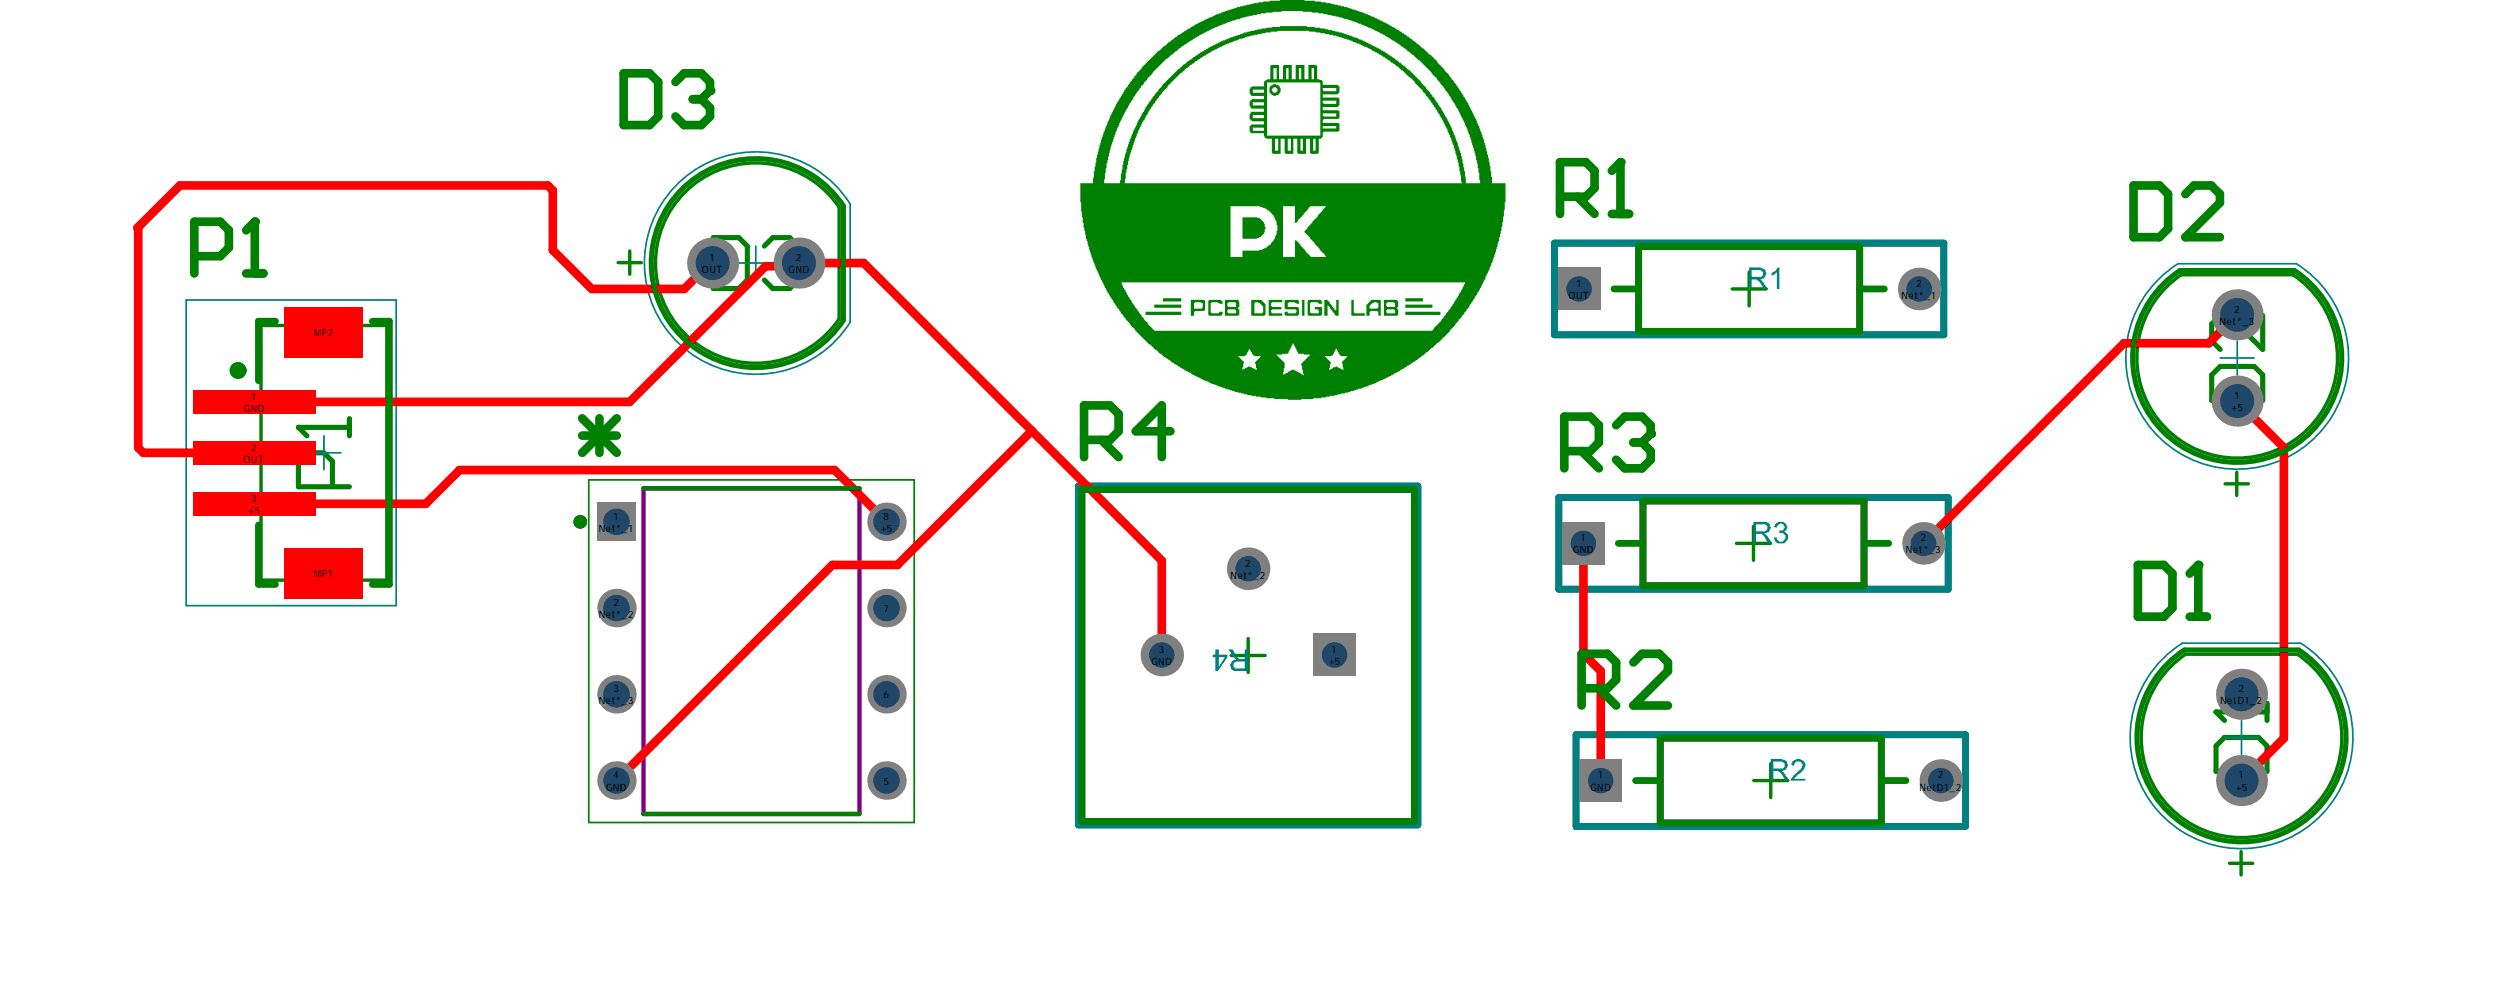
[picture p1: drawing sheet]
<svg xmlns="http://www.w3.org/2000/svg" width="246mm" height="98mm" viewBox="0 0 246 98" stroke-linecap="round" stroke-linejoin="round" font-family="sans-serif">
<defs><g id="words">
<g font-size="1">
<text x="68.7" y="26.7">OU</text>
<text x="69.5" y="25.6">1</text>
<text x="70.2" y="26.7">T</text>
<text x="77.2" y="26.7">GND</text>
<text x="77.9" y="25.6">2</text>
<text x="153.6" y="29.3">OUT</text>
<text x="154.3" y="28.1">1</text>
<text x="186.2" y="29.3">Net*_1</text>
<text x="187.6" y="28.1">2</text>
<text x="30.7" y="32.9">MP2</text>
<text x="217.3" y="31.8">Net*_3</text>
<text x="218.8" y="30.6">2</text>
<text x="23.9" y="40.3">GND</text>
<text x="24.6" y="39.1">1</text>
<text x="218.4" y="40.2">+5</text>
<text x="218.8" y="39.1">1</text>
<text x="23.8" y="45.3">OUT</text>
<text x="24.6" y="44.1">2</text>
<text x="24.3" y="50.3">+5</text>
<text x="24.6" y="49.1">3</text>
<text x="58.6" y="52.1">Net*_1</text>
<text x="60.1" y="50.9">1</text>
<text x="86.2" y="52.1">+5</text>
<text x="86.5" y="50.9">8</text>
<text x="154.8" y="53">1</text>
<text x="188.1" y="53">2</text>
<text x="30.7" y="56.5">MP1</text>
<text x="60.1" y="59.3">2</text>
<text x="86.5" y="59.9">7</text>
<text x="120.5" y="56.7">Net*_2</text>
<text x="121.9" y="55.5">2</text>
<text x="154" y="54.2">GND</text>
<text x="186.6" y="54.2">Net*_3</text>
<text x="58.6" y="60.5">Net*_2</text>
<text x="112.8" y="65.1">GND</text>
<text x="113.5" y="63.9">3</text>
<text x="130" y="65.1">+5</text>
<text x="130.4" y="63.9">1</text>
<text x="58.6" y="69">Net*_3</text>
<text x="60.1" y="67.8">3</text>
<text x="86.5" y="68.4">6</text>
<text x="217.4" y="69">NetD1_2</text>
<text x="219.2" y="67.8">2</text>
<text x="59.4" y="77.4">GND</text>
<text x="60.1" y="76.2">4</text>
<text x="86.5" y="76.8">5</text>
<text x="155.7" y="77.4">GND</text>
<text x="156.5" y="76.2">1</text>
<text x="188" y="77.4">NetD1_2</text>
<text x="189.8" y="76.2">2</text>
<text x="218.9" y="77.4">+5</text>
<text x="219.2" y="76.2">1</text>
</g>
</g></defs>
<path d="M57.7 47h31.8v33.5h-31.8z" fill="none" stroke="#008000" stroke-width=".17"/>
<path d="M63 47.8h21.2v31.9h-21.2z" fill="none" stroke="#800080" stroke-width=".42"/>
<circle cx="56.8" cy="51.1" r=".33" fill="none" stroke="#800080" stroke-width=".67"/>
<path d="M67.5 18.5a9.8 9.8 0 0 1 14.7 1.8v10.9a9.8 9.8 0 0 1-14.6 2 9.8 9.8 0 0 1-.1-14.7zM25.6 31.9h12.3v24.9h-12.3zM169.6 28.3h3.4M171.3 26.6v3.4M212.1 28.1l1.5-1.2h11a9.8 9.8 0 0 1 2.2 14.1 9.8 9.8 0 0 1-14.2 1.4 9.8 9.8 0 0 1-.5-14.3zM170 53.2h3.4M171.7 51.5v3.4M120.6 64.2h3.3M122.2 62.5v3.3M171.7 76.4h3.4M173.4 74.8v3.3M212.6 65.3l1.4-1.2h11a9.8 9.8 0 0 1 2.3 14.1 9.8 9.8 0 0 1-14.3 1.4 9.8 9.8 0 0 1-.4-14.3z" fill="none" stroke="#008000" stroke-width=".33"/>
<path d="M152.2 23.8h38.1v9h-38.1zM105.6 47.6h33.2v33.2h-33.2zM152.6 48.7h38.2v9h-38.2zM154.3 71.9h38.2v9h-38.2z" fill="none" stroke="#008080" stroke-width=".67"/>
<g fill="#008080">
<path d="M173.5 26.7l.4-.2 .1-.2 .2-.1v2.1h-.2v-1.6l-.5 .3z"/>
<path d="M175.5 74.6a.74 .74 0 0 1 1.3 .2v.3l-.2 .3-.3 .4h-.3l-.3 .5h1.1v.1h-1.5l.3-.5 .7-.5 .1-.2a.41 .41 0 0 0-.2-.6 .41 .41 0 0 0-.5 .4l-.3-.1z"/>
<path d="M173.8 51.3a.72 .72 0 0 1 1.1 0l.1 .5h-.1l-.1 .2h-.1a.59 .59 0 0 1 .4 .5 .59 .59 0 0 1-.3 .6l-.1 .1a.67 .67 0 0 1-1-.5v-.1h.3a.46 .46 0 0 0 .6 .4l.1-.1a.4 .4 0 0 0 .1-.6 .4 .4 0 0 0-.6-.1v-.3h.2a.33 .33 0 0 0 .2-.5 .33 .33 0 0 0-.5 .1h-.1v.2l-.3-.1z"/>
<path d="M171.5 26.4v.7h.6a.36 .36 0 0 0 .5-.3 .36 .36 0 0 0-.4-.4zM171.3 26.2h1.1l.1 .1a.34 .34 0 0 1 .4 .4h.1v.2l-.2 .3-.4 .2h.2l.5 .9h-.4l-.2-.5h-.1a.58 .58 0 0 0-.5-.4h-.4v.9h-.2z"/>
<path d="M173.7 74.6v.6h.5a.36 .36 0 0 0 .6-.2 .36 .36 0 0 0-.5-.4zM173.4 74.3h1.1l.1 .1a.34 .34 0 0 1 .4 .4h.1v.2l-.2 .3-.4 .2 .2 .1 .6 .8h-.5l-.2-.5h-.1a.58 .58 0 0 0-.5-.4h-.3v.9h-.3z"/>
<path d="M172 51.3v.7h.6a.35 .35 0 0 0 .5-.3 .35 .35 0 0 0-.5-.4zM171.7 51.1h.9a.54 .54 0 0 1 .7 .3l.1 .2-.1 .3a.45 .45 0 0 1-.5 .3l.3 .3 .5 .7h-.5l-.2-.5h-.1v-.2l-.2-.2h-.6v.9h-.3z"/>
<path d="M120.8 64.9a.36 .36 0 0 0 0 .4 .36 .36 0 0 0 .4 .2h.7v-.7h-.9zM120.3 63.6h.4l.3 .7 .3 .2h.6v-.9h.3v2.1h-1a.6 .6 0 0 1-.7-.2l-.1-.3v-.2h.1a.43 .43 0 0 1 .5-.4l-.3-.3z"/>
<path d="M119.3 64.4v.9l.6-.9zM119 63.6h.3v.5h.9v.3l-.9 1.3h-.3v-1.3h-.2v-.3h.2z"/>
</g>
<path d="M160.5 24.1h21.6v8.3h-21.6zM105.9 47.9h32.6v32.5h-32.6zM160.9 49h21.6v8.4h-21.6zM162.6 72.3h21.6v8.3h-21.6z" fill="none" stroke="#800080" stroke-width=".67"/>
<path d="M217 73l.8-.8h3.4l.8 .8v2.5h-5zM217 69.7h5M222 68.9v1.6" fill="none" stroke="#008000" stroke-width=".5"/>
<circle cx="217" cy="69.7" r=".25" fill="#008000"/>
<path d="M69.9 23.3h2.4l.9 .8v3.3l-.9 .9h-2.4zM74.8 24.1l.9-.8h1.6l.9 .8v.8M216.6 36.7l.8-.8h3.3l.9 .8v2.5h-5zM221.6 30.9v3.3l-3.4-3.3h-.8l-.8 .8v1.7l.8 .8M217 69.7l.8 .8" fill="none" stroke="#008000" stroke-width=".5"/>
<circle cx="78.2" cy="24.9" r=".25" fill="#008000"/>
<path d="M76.5 25.8h.8M77.3 25.8l.9 .8v.8l-.9 .9h-1.6l-.9-.9M78.2 24.9l-.9 .9M29.2 41.8h5M32.6 47.7v-2.5l-.9-.9h-1.6l-.9 .9v2.5h5M34.2 41v1.7" fill="none" stroke="#008000" stroke-width=".5"/>
<circle cx="29.2" cy="41.8" r=".25" fill="#008000"/>
<path d="M29.2 41.8l.9 .9" fill="none" stroke="#008000" stroke-width=".5"/>
<path d="M66.3 18a10.9 10.9 0 0 1 17 2v11.5a10.9 10.9 0 0 1-16.1 2.8 10.9 10.9 0 0 1-.9-16.3zM18.2 29.4h20.6v29.9h-20.6zM72.3 25.8h3.4M74 24.1v3.3M211.1 27.6a10.9 10.9 0 0 1 2.2-1.8h11.6a10.9 10.9 0 0 1 3 15.6 10.9 10.9 0 0 1-15.8 2.1 10.9 10.9 0 0 1-1-15.9zM217.4 35h3.3M219.1 33.4v3.3M30.1 44.3h3.3M31.7 42.7v3.3M211.5 64.8a10.9 10.9 0 0 1 2.2-1.8h11.6a10.9 10.9 0 0 1 3 15.6 10.9 10.9 0 0 1-15.7 2 10.9 10.9 0 0 1-1.1-15.8zM217.8 72.2h3.4M219.5 70.5v3.4" fill="none" stroke="#008080" stroke-width=".17"/>
<path d="M152.2 23.8h38.1v9h-38.1zM105.6 47.6h33.2v33.2h-33.2zM152.6 48.7h38.2v9h-38.2zM154.3 71.9h38.2v9h-38.2z" fill="none" stroke="#008080" stroke-width=".67"/>
<path d="M24.9 39.4h36.8l13.3-13.3h2.9l.3-.3h6.4l16.4 16.4M69.8 25.8h-.3l-2.5 2.5h-9.1l-3.8-3.8v-5.8l-.5-.5h-36l-4.1 4.1v.1v21.4l.5 .5h10.9M219.1 39.3l4.5 4.5v28.5l-4.1 4.1M219.1 30.8l-2.8 2.8h-8.3l-19.6 19.6M24.9 49.3h16.8l3.3-3.3h36.7l5.1 5.1M101 42.2l-13.1 13.1h-6.4l-21.1 21.1M101 42.2l12.8 12.7v9.2M155.1 53.2v10.8l1.6 1.7v10.7" fill="none" stroke="#f00" stroke-width=".85"/>
<circle cx="219.1" cy="30.8" r="2.5" fill="#808080"/>
<circle cx="219.1" cy="30.8" r="1.66" fill="#1f4769"/>
<circle cx="78.2" cy="25.8" r="2.5" fill="#808080"/>
<circle cx="78.2" cy="25.8" r="1.66" fill="#1f4769"/>
<circle cx="219.5" cy="76.4" r="2.5" fill="#808080"/>
<circle cx="219.5" cy="76.4" r="1.66" fill="#1f4769"/>
<circle cx="190.1" cy="76.4" r="2.08" fill="#808080"/>
<circle cx="190.1" cy="76.4" r="1.25" fill="#1f4769"/>
<circle cx="219.5" cy="68" r="2.5" fill="#808080"/>
<circle cx="219.5" cy="68" r="1.66" fill="#1f4769"/>
<circle cx="219.1" cy="39.3" r="2.5" fill="#808080"/>
<circle cx="219.1" cy="39.3" r="1.66" fill="#1f4769"/>
<path d="M153 51.1h4.1v4.2h-4.1z" fill-rule="evenodd" fill="#808080"/>
<circle cx="155.1" cy="53.2" r="1.25" fill="#1f4769"/>
<path d="M152.6 26.2h4.1v4.2h-4.1z" fill-rule="evenodd" fill="#808080"/>
<circle cx="154.6" cy="28.3" r="1.25" fill="#1f4769"/>
<circle cx="188.4" cy="53.2" r="2.08" fill="#808080"/>
<circle cx="188.4" cy="53.2" r="1.25" fill="#1f4769"/>
<circle cx="86.8" cy="76.4" r="1.88" fill="#808080"/>
<circle cx="86.8" cy="76.4" r="1.3" fill="#1f4769"/>
<circle cx="69.8" cy="25.8" r="2.5" fill="#808080"/>
<circle cx="69.8" cy="25.8" r="1.66" fill="#1f4769"/>
<circle cx="60.4" cy="76.4" r="1.88" fill="#808080"/>
<circle cx="60.4" cy="76.4" r="1.3" fill="#1f4769"/>
<circle cx="60.4" cy="59.5" r="1.88" fill="#808080"/>
<circle cx="60.4" cy="59.5" r="1.3" fill="#1f4769"/>
<circle cx="113.8" cy="64.1" r="2.08" fill="#808080"/>
<circle cx="113.8" cy="64.1" r="1.25" fill="#1f4769"/>
<path d="M154.7 74.4h4.1v4.1h-4.1z" fill-rule="evenodd" fill="#808080"/>
<circle cx="156.7" cy="76.4" r="1.25" fill="#1f4769"/>
<circle cx="187.9" cy="28.3" r="2.08" fill="#808080"/>
<circle cx="187.9" cy="28.3" r="1.25" fill="#1f4769"/>
<path d="M128.6 62.1h4.2v4.1h-4.2z" fill-rule="evenodd" fill="#808080"/>
<circle cx="130.7" cy="64.1" r="1.25" fill="#1f4769"/>
<circle cx="122.2" cy="55.7" r="2.08" fill="#808080"/>
<circle cx="122.2" cy="55.7" r="1.25" fill="#1f4769"/>
<circle cx="60.4" cy="68" r="1.88" fill="#808080"/>
<circle cx="60.4" cy="68" r="1.3" fill="#1f4769"/>
<circle cx="86.8" cy="59.5" r="1.88" fill="#808080"/>
<circle cx="86.8" cy="59.5" r="1.3" fill="#1f4769"/>
<circle cx="86.8" cy="68" r="1.88" fill="#808080"/>
<circle cx="86.8" cy="68" r="1.3" fill="#1f4769"/>
<path d="M58.5 49.2h3.7v3.8h-3.7z" fill-rule="evenodd" fill="#808080"/>
<circle cx="60.4" cy="51.1" r="1.3" fill="#1f4769"/>
<circle cx="86.8" cy="51.1" r="1.88" fill="#808080"/>
<circle cx="86.8" cy="51.1" r="1.3" fill="#1f4769"/>
<g fill="#f00">
<path d="M18.9 38.2h12v2.3h-12z" fill-rule="evenodd"/>
<path d="M27.9 30h7.6v5h-7.6z" fill-rule="evenodd"/>
<path d="M18.9 43.2h12v2.3h-12z" fill-rule="evenodd"/>
<path d="M18.9 48.2h12v2.3h-12z" fill-rule="evenodd"/>
<path d="M27.9 53.6h7.6v5h-7.6z" fill-rule="evenodd"/>
</g>
<g fill="#008000">
<path d="M137.6 30.5h3.4v.3h-3.4z"/>
<path d="M128 29.4h.1h1.3v.3h-.3v-.1h-.7l-.1 .1v.9l.1 .1h.7v-.3v-.1h-.4v-.2h.7v.7v.1h-1.3l-.1-.1z"/>
<path d="M124.2 29.4h1.4v.2h-1.1v.1v.3v.1h1v.2h-1v.3v.1h1.1v.2h-1.4z"/>
<path d="M118.3 29.4h.1h1.2l.1 .1v.2h-.3l-.1-.1h-.7v.1v.9v.1h.7l.1-.2h.3l-.1 .4h-1.2l-.1-.1z"/>
<path d="M132.3 29.4h.3v1.2v.1h1.1v.2h-1.4z"/>
<path d="M125.8 29.4h.1h1.2h.1v.3h-.2l-.2-.1h-.6l-.1 .1v.4h1h.1v.7l-.1 .1h-1.2l-.1-.1v-.3h.3v.2h.8l.1-.1-.1-.3h-1l-.1-.1z"/>
<path d="M127.5 29.4h.2v1.5h-.2z"/>
<path d="M137.6 29.8h2.7v.3h-2.7z"/>
<path d="M137.6 29.2h1.7v.3h-1.7z"/>
<path d="M129.7 29.4h.3l.2 .2v.1l.3 .2v.2l.2 .1v.2h.1v-1h.3v1.5h-.3l-.1-.1v-.1l-.2-.2v-.1l-.3-.2v-.1l-.1-.2h-.1v1h-.3z"/>
<path d="M112.2 30.5h3.5v.3h-3.5z"/>
<path d="M113 29.8h2.7v.3h-2.7z"/>
<path d="M121.7 21.3h1.4v.1h.3l.4 .3v.5h.1l-.1 .7-.3 .3-.4 .1v.1h-1.4z"/>
<path d="M113.9 29.2h1.8v.3h-1.8z"/>
<path d="M133.8 29.8l.5-.4h.9v1.5h-.2v-.4l-.1-.1h-.7l-.1 .1v.4h-.3zM134.1 29.9v.3h.8l.1-.1v-.4h-.2v-.1h-.3v.1h-.1z"/>
<path d="M111.8 6.6l1.6-1.6h.2l.4-.5h.1l.3-.4h.2l.1-.2h.2l.2-.3h.1l.2-.2h.1l.3-.2h.1l.1-.2h.1l.1-.1h.2l.2-.3h.3l.1-.2 .6-.2v-.1l.8-.3v-.1h.2v-.1l.5-.1v-.1l.5-.1 .1-.1 .5-.1v-.1h.2v-.1h.3v-.1h.2h.2v-.1l1-.2h.3v-.1h.4v-.1l.9-.1v-.1h.6h1v-.1l3.4 .1h.7v.1l.9 .1v.1h.3v.1h.4l.9 .2v.1h.3h.2v.1h.2v.1h.3v.1l.7 .1 .1 .2h.3v.1h.3v.1h.2v.1l.8 .3 .1 .2 .7 .2v.2l.5 .1 .2 .2h.2l.3 .4h.2l.3 .3h.1l.2 .2h.1l.2 .2h.2l.2 .3h.1l.4 .4h.1l.6 .7h.1l.6 .6v.1l1.2 1.2v.2l.2 .1v.2l.3 .1v.2l.2 .1v.2l.2 .1v.1l.1 .1v.1l.3 .4 .1 .3h.2v.4h.2v.2h.1l.3 .8h.1l.1 .4h.1v.2h.1v.1l.1 .2v.2l.2 .2v.1h.1v.5l.2 .2 .1 .7h.1v.3h.1v.2h.1v.3h.1v.3v.3h.1v.4h.1l.1 .7 .2 1.7h1.3v1.9h-.1v1.4h-.1v.5h-.1l-.1 .9-.2 1h-.1v.2h-.1v.4v.2h-.1v.3h-.1v.2h-.1v.3v.2h-.1v.2l-.2 .2v.2l-.1 .2v.2h-.1l-.2 .5-.1 .1v.3h-.1l-.1 .3h-.1v.3h-.1l-.2 .6-.2 .1-.1 .3-.2 .2v.2l-.3 .3v.1l-.2 .1-.1 .3-.2 .2v.1l-.2 .2v.2l-.3 .1v.2l-.3 .2v.2l-.3 .2v.1l-.5 .5v.2l-1.1 1.1h-.2l-.4 .5h-.2l-.3 .4h-.2l-.2 .3h-.1l-.5 .5-.4 .1-.3 .3-.3 .1-.3 .3-.3 .1-.1 .2-.6 .2-.1 .1h-.2v.1l-.4 .2v.1h-.4v.1h-.2l-.1 .2-.5 .1v.1l-.5 .1v.1l-.6 .1-.2 .2h-.3l-.4 .1v.1h-.3v.1h-.3v.1h-.3h-.4v.1h-.3v.1h-.3v.1h-.9v.1h-.4v.1l-2 .1h-2.6v-.1h-.8v-.1l-1.5-.1v-.1h-.4v-.1l-1.2-.2v-.1h-.2v-.1l-.5-.1-.7-.2v-.1h-.2l-.2-.1-.5-.1v-.1l-.4-.1v-.1h-.3v-.1l-.6-.2v-.1l-.3-.1-.2-.1h-.1l-.1-.2-.6-.2-.1-.2-.3-.1-.3-.3h-.2l-.2-.2h-.2l-.1-.2h-.2l-.3-.3h-.1l-.7-.7h-.2l-.5-.6h-.1l-1.3-1.3v-.2l-.6-.4v-.2l-.4-.3v-.2l-.4-.4-.2-.4-.2-.2v-.1l-.3-.3-.1-.3-.3-.4-.1-.3h-.2v-.2l-.1-.1v-.2h-.1v-.2h-.1v-.1h-.1v-.3h-.1v-.2l-.2-.1v-.3h-.1v-.3h-.1v-.1h-.1v-.2l-.1-.1-.1-.5-.2-.2-.2-.9h-.1v-.2h-.1l-.1-.9h-.1v-.2h-.1l-.1-1.1h-.1l-.2-1.6v-.9h-.1v-1.9h1.2v-.5h.1v-.6h.1v-.5h.1v-.4v-.4h.1l.1-.7h.1l.1-.6v-.2h.1v-.3h.1v-.3h.1v-.4l.2-.2 .1-.5 .1-.1v-.2l.2-.2v-.2h.1v-.2v-.1l.2-.2v-.2h.1v-.1h.1v-.2l.3-.6 .1-.1 .1-.3 .2-.1v-.3h.2l.1-.4 .4-.3 .1-.4 .3-.2v-.1l.2-.2v-.1l.2-.2v-.2l.5-.3zM114.4 8.4v.1l-.6 .5v.2l-.3 .2v.1l-.2 .2-.2 .4-.2 .1-.2 .4-.1 .1-.2 .5-.1 .1-.2 .4-.2 .1-.2 .6h-.1v.2l-.1 .1v.3l-.2 .1-.1 .4-.2 .7h-.1v.2v.3h-.1v.2h-.1v.2h-.1l-.1 1.1h-.1v.3h-.1v.4h-.1v1h32.9l-.3-2-.1-.6h-.1l-.1-.5h-.1v-.3v-.3l-.2-.1-.1-.5-.1-.2v-.2l-.2-.2v-.1h-.1v-.2l-.1-.2v-.2h-.1v-.1h-.1l-.2-.6-.2-.1v-.3l-.2-.1-.1-.3-.3-.3v-.2l-.1-.1-.2-.3-.2-.2v-.2l-.3-.1v-.2l-.3-.2v-.2l-1.9-1.9h-.2l-.3-.4h-.1l-.2-.2-.4-.2-.1-.2h-.2l-.3-.3h-.2v-.2h-.3l-.1-.2-.6-.2-.1-.2-.3-.1-.2-.1h-.2v-.1l-.3-.1-.2-.1h-.2l-.2-.2h-.2l-.2-.1-.9-.3v-.1h-.3h-.3v-.1l-.7-.1v-.1h-.3h-.5v-.1h-.5v-.1h-.6v-.1h-3.1v.1l-1.2 .1v.1h-.4h-.4v.1l-1 .2h-.2v.1l-.5 .1-.2 .2h-.5l-.1 .2-.4 .1h-.2v.1l-.4 .1-.1 .2-.9 .3-.1 .2-.3 .1-.1 .1-.3 .1-.3 .3h-.2l-.1 .2h-.1l-.2 .2-.4 .2-.2 .3h-.2l-.3 .4h-.2zM125.6 20.2v5h1.2v-1.7h.2l.3 .4v.2l.5 .4v.1l.6 .6h1.4v-.3l-.6-.4v-.2l-.5-.4v-.1l-.4-.4v-.2l-.6-.4v-.2l.3-.2v-.2l.5-.4v-.1l.6-.5v-.2l.4-.3v-.2l.3-.3h-1.5l-.2 .1v.2l-.4 .4v.1l-.6 .5v.2l-.1 .1h-.2v-1.6zM120.5 20.2v5h1.2v-.7h1.6h.3v-.1l.5-.2 .1-.2 .3-.1v-.1l.2-.2v-.1l.2-.1v-.4h.1l.1-.9h-.1v-.4h-.1l-.2-.7-.5-.4h-.1l-.3-.3h-.4v-.1zM109.8 27.7l.3 .7h.1l.3 .6 .3 .4 .1 .3 .3 .3v.1l.2 .2v.1l.4 .4v.2l.2 .1v.2l.4 .3v.2l.6 .6h27.3l.1-.2v-.1l.7-.6v-.2l.3-.2v-.1l.4-.5v-.1l.3-.2v-.1l.3-.4v-.1l.2-.2v-.2l.2-.1 .1-.4 .2-.1 .1-.5h.1v-.1l.2-.2v-.1zM129.8 34.9l.5 .5-.2 .8 .4-.1v-.1h.3v-.1l.8 .3-.2-.8 .5-.5h-.6v-.1h-.1l-.3-.6h-.1l-.3 .6h-.1v.1zM121.3 34.9l.5 .5-.1 .8 .4-.2h.1v-.1h.2v.1h.4l.1 .2h.2l-.2-.8 .6-.5h-.7v-.1h-.1v-.2l-.3-.2v-.2h-.1v.1l-.2 .2v.3h-.2v.1zM125 34.7l.8 .8v.5h-.1l-.1 .7 .5-.2 .1-.1 .3-.1v-.1h.2v.1l.5 .1 .2 .3h.3l-.3-1.1 .9-.9-1.2-.1v-.1h-.1v-.2v-.1h-.1v-.2h-.1l-.2-.4v.2h-.1v.1h-.1v.2h-.1v.2l-.2 .3zM112.9 7.1v.1l-.6 .5v.1l-.3 .3v.1l-.3 .3-.1 .3-.3 .2v.2l-.3 .3-.1 .3-.3 .3-.1 .5h-.2l-.1 .3-.2 .5h-.1l-.2 .6h-.1v.3l-.2 .1v.2v.2l-.2 .2-.1 .4-.1 .5h-.1v.2h-.1l-.1 .9h-.1v.3h-.1v.4h-.1v.3v.5h-.1v.4h-.1l-.1 1h1.6l.1-.9v-.4h.1v-.4h.1v-.4h.1l.1-.7v-.2h.1v-.3h.1l.2-.9 .2-.2v-.2h.1v-.4h.1l.1-.3h.1v-.2l.1-.1v-.3l.2-.1v-.2l.1-.1 .3-.6 .1-.1v-.1l.2-.2v-.1l.1-.1 .2-.4 .2-.1 .2-.4 .2-.2v-.1l.7-.7v-.2l1.6-1.5h.1l.4-.5h.2l.2-.3 .4-.2 .1-.2 .4-.2 .3-.3 .4-.1v-.1l.3-.1 .1-.1 .8-.4 .2-.1h.1v-.1l.3-.1h.3v-.1l.3-.1 .2-.2h.5v-.1l.7-.2 .1-.1h.3v-.1l.7-.1v-.1h.7v-.1h.5v-.1l1.3-.1h2.7h.7v.1l1.1 .1v.1h.3h.4v.1h.3v.1h.3v.1h.3v.1l.9 .2 .2 .1 .5 .1 .1 .2h.2v.1h.2l.2 .1h.1v.1h.2v.1l.4 .1v.1l.7 .2v.1h.1l.1 .2h.3l.3 .4h.2v.1l.4 .2 .5 .4h.2l.7 .7h.1l1.2 1.2v.2l.4 .3v.2l.4 .3v.2l.5 .4v.2l.3 .3 .2 .4 .1 .1 .1 .3h.2l.1 .5 .2 .1 .1 .5h.1l.2 .6h.1v.2l.2 .2v.2l.1 .2 .1 .4 .2 .2v.5h.1l.1 .5h.1l.1 1h.1v.4h.1v.4h.1v1.1h1.4v-1h-.1v-.4h-.1v-.5h-.1v-.3h-.1v-.4v-.3h-.1v-.2h-.1v-.4h-.1v-.2v-.2h-.1v-.3h-.1v-.3h-.1v-.2l-.1-.2v-.2h-.1v-.2h-.1l-.1-.3v-.3l-.2-.1v-.2h-.1l-.3-.8h-.1v-.3h-.2l-.2-.5-.3-.3v-.3l-.4-.3v-.2l-.3-.4v-.1l-.4-.3v-.1l-.3-.3v-.1l-.5-.5v-.1l-.8-.8-.4-.4h-.1l-.5-.5h-.2l-.2-.4h-.1l-.3-.3h-.1l-.4-.4h-.2l-.3-.3h-.3l-.3-.4h-.3l-.1-.2-.8-.3v-.1l-.4-.1-.2-.2h-.2v-.1h-.3v-.1l-.7-.2-.1-.1-.7-.2v-.1h-.3h-.3v-.1h-.2v-.1l-.6-.1v-.1h-.8v-.1h-.4v-.1h-.5v-.1h-1.5v-.1h-2.1v.1h-1.6v.1h-.4v.1h-.4v.1h-.8v.1l-.6 .1v.1h-.3v.1h-.3h-.2v.1l-.7 .2-.2 .1h-.2l-.2 .2-.6 .1v.1l-.3 .1v.1h-.3v.1l-.9 .4-.1 .2h-.3l-.3 .4h-.3l-.1 .2h-.2l-.1 .1-.3 .2-.2 .2h-.2l-.6 .7h-.1l-.3 .3h-.2z"/>
<path d="M124.4 6.4h.1h.7v1.4h.4v-1.4h.1h.8v1.4h.4v-1.4h.8v1.4h.4v-1.4h.8h.1v1.4h.4l.1 .1v.4h1.5l.2 .2v.6l-.2 .1h-1.5v.3h1.6l.1 .1v.7l-.2 .2h-1.5v.3h1.6l.1 .1v.7h-.1h-1.5l-.1 .1v.3h1.6l.1 .1v.7l-.1 .1h-1.5l-.1 .1v.4l-.1 .2h-.3v1.4v.1h-.7l-.1-.1v-1.4h-.4v1.5h-.8l-.1-.1v-1.4h-.4v1.5h-.7l-.1-.1v-1.4h-.4v1.5h-.8l-.1-.1v-1.4h-.5v-.1h-.2v-.5h-1.4v-.1v-.6l.1-.1h1.3v-.3h-1.2v-.1h-.2v-.2v-.6l.1-.1h1.3v-.3h-1.3l-.1-.2v-.5l.2-.2h1.2v-.3h-1.3l-.1-.2v-.5l.2-.2h1.2v-.5l.1-.2h.2h.3zM128.4 6.7v1.1h.3v-1.1zM127.2 6.7v1.1h.2v-1.1zM125.9 6.7v1.1h.3v-1.1zM124.7 6.7v1.1h.3v-1.1zM129.5 8.6l.1 .3h1.2v-.3zM122.7 8.8v.3h1.1v-.3zM129.5 9.9l.1 .3h1.2v-.3zM122.7 10v.3h1.1v-.3zM129.5 11.1l.1 .3h1.2v-.3zM122.7 11.3v.3h1.1v-.3zM129.5 12.3v.3h1.3v-.3zM122.7 12.5v.3h1.1v-.3zM124.1 8.1v5.2h5.2v-5.1l-.1-.1zM128.6 13.6v1.2h.2v-1.2zM127.3 13.6v1.2h.3v-1.2zM126.1 13.6v1.2h.3v-1.2zM124.9 13.6v1.2h.3v-1.2z"/>
<path d="M122.5 29.4h1l.4 .3v1.1l-.1 .1h-1.3zM122.8 29.7v1h.8l.1-.1v-.6l-.5-.4h-.3z"/>
<path d="M135.5 29.4h1.3v.1h.1v.6h-.1l.1 .2v.5l-.1 .1h-1.3zM135.8 30.4v.3h.8v-.3l-.1-.1h-.7zM135.8 29.7v.3v.1h.8v-.4l-.1-.1h-.7z"/>
<path d="M116.6 29.4h1.3h.1v1h-.1h-.9l-.1 .1v.4h-.3zM116.9 29.7v.5h.8l.1-.1v-.4h-.2v-.1h-.6z"/>
<path d="M124.4 8.4h.1l.2-.2 .5 .1 .1 .2v.1h.1l-.1 .6-.1 .1h-.3v.1l-.4-.1-.2-.2v-.6h.1zM124.5 8.7v.2l.2 .2h.2l.2-.2v-.2l-.2-.2h-.2z"/>
<path d="M120 29.4h1.3v.1h.1v.6h-.2l.2 .2v.5l-.1 .1h-1.3zM120.2 30.4l.1 .3h.7v-.3v-.1h-.7zM120.2 29.7v.3l.1 .1h.7v-.4v-.1h-.7z"/>
</g>
<path d="M63 47.8h21.2M63 79.7h21.2" fill="none" stroke="#008000" stroke-width=".42"/>
<path d="M82.6 20.2v11.1M213.5 26.5h11.2M213.9 63.6h11.2" fill="none" stroke="#008000" stroke-width=".5"/>
<g fill="none" stroke="#008000" stroke-width=".67">
<path d="M27 31.5h-1.7v5.8M36.5 31.5h1.6v25.7h-1.6M158 28.3h2.5M160.5 24.1h21.6v8.3h-21.6zM182.1 28.3h2.4M25.3 51.4v5.8h1.7M105.9 47.9h32.6v32.5h-32.6zM158.5 53.2h2.4M160.9 49h21.6v8.4h-21.6zM182.5 53.2h2.4M160.2 76.4h2.4M162.6 72.3h21.6v8.3h-21.6z"/>
<path d="M184.2 76.4h2.4"/>
</g>
<path d="M57 41l3.4 3.3M57 42.6h3.4M58.7 41v3.3M60.4 41l-3.4 3.3M209.3 55.3h2.6l.8 .9v3.3l-.8 .9h-2.6zM215.3 55.3v5.1M214.4 60.4h1.7" fill="none" stroke="#008000" stroke-width=".85"/>
<path d="M218.3 84.5h2.3M219.5 83.4v2.3" fill="none" stroke="#008000" stroke-width=".33"/>
<circle cx="215.3" cy="55.3" r=".42" fill="#008000"/>
<path d="M61.1 7.2h2.5l.9 .8v3.4l-.9 .8h-2.5zM66.1 8l.9-.8h1.7l.8 .8v.9M208.9 18.2h2.6l.8 .8v3.4l-.8 .8h-2.6zM214 19l.8-.8h1.7l.9 .8v.8l-3.4 3.4h3.4M215.3 55.3l-.9 .9" fill="none" stroke="#008000" stroke-width=".85"/>
<path d="M60.5 25.7h2.3M61.7 24.6v2.3M217.9 47.4h2.3M219 46.2v2.3" fill="none" stroke="#008000" stroke-width=".33"/>
<circle cx="69.5" cy="8.9" r=".42" fill="#008000"/>
<path d="M67.8 9.7h.9M68.7 9.7l.8 .9v.8l-.8 .8h-1.7l-.9-.8M69.5 8.9l-.8 .8M19 25.1h2.6l.8-.9v-1.6l-.8-.9h-2.6v5.1M24.1 26.8h1.7M25 21.7v5.1" fill="none" stroke="#008000" stroke-width=".85"/>
<circle cx="25" cy="21.7" r=".42" fill="#008000"/>
<path d="M152.8 19.3h2.5l.8-.9v-1.7l-.8-.8h-2.5v5M154.5 19.3l1.6 1.6M158.7 15.9v5M25 21.7l-.9 .9M157.8 20.9h1.7" fill="none" stroke="#008000" stroke-width=".85"/>
<circle cx="158.7" cy="15.9" r=".42" fill="#008000"/>
<path d="M158.7 15.9l-.9 .8M153.2 44.2h2.5l.9-.9v-1.7l-.9-.8h-2.5v5.1M154.9 44.2l1.7 1.7M158.3 41.6l.8-.8h1.7l.8 .8v.9M154.9 67.4h2.5l.9-.9v-1.6l-.9-.9h-2.5v5.1M156.6 67.4l1.7 1.7M159.9 64.9l.9-.9h1.7l.8 .9v.8l-3.4 3.4h3.4" fill="none" stroke="#008000" stroke-width=".85"/>
<circle cx="161.6" cy="42.5" r=".42" fill="#008000"/>
<path d="M106.2 43.1h2.5l.8-.9v-1.7l-.8-.8h-2.5v5.1M107.8 43.1l1.7 1.7M114.6 42.2h-3.4l2.6-2.5v5.1M159.9 43.3h.9M160.8 43.3l.8 .9v.8l-.8 .9h-1.7l-.8-.9M161.6 42.5l-.8 .8" fill="none" stroke="#008000" stroke-width=".85"/>
<circle cx="56.8" cy="51.1" r=".33" fill="none" stroke="#008000" stroke-width=".67"/>
<path d="M82.6 20.2a10.2 10.2 0 0 0-15.3-2.2 10.2 10.2 0 0 0 0 15.5 10.2 10.2 0 0 0 15.3-2.2M213.5 26.5a10.2 10.2 0 0 0-2.1 15.3 10.2 10.2 0 0 0 15.4 0 10.2 10.2 0 0 0-2.1-15.3M213.9 63.6a10.2 10.2 0 0 0-2.1 15.3 10.2 10.2 0 0 0 15.4 0 10.2 10.2 0 0 0-2.1-15.3" fill="none" stroke="#008000" stroke-width=".5"/>
<circle cx="23.3" cy="36.3" r=".42" fill="none" stroke="#008000" stroke-width=".83"/>
<use href="#words"/>
</svg>
